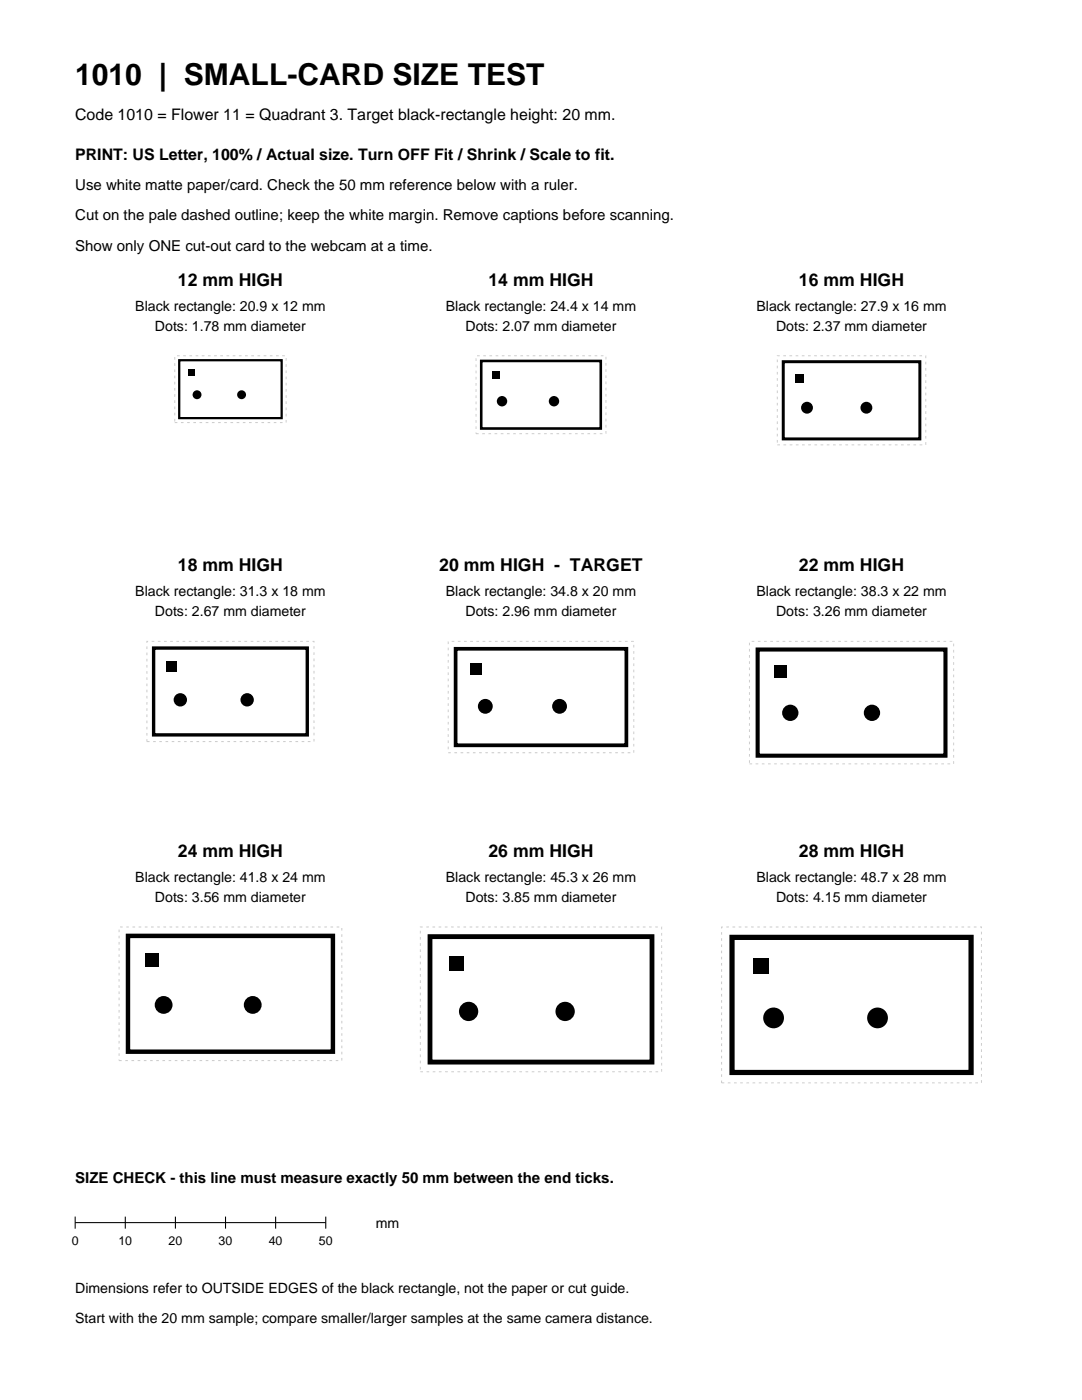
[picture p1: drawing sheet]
<svg xmlns="http://www.w3.org/2000/svg" width="216mm" height="279mm" viewBox="0 0 216 279" stroke-linecap="round" stroke-linejoin="round" font-family="sans-serif">
<defs><g id="words">
<text font-size="6" x="15" y="17">1010 | SMALL-CARD SIZE TEST</text>
<g font-size="3.5">
<text x="35.5" y="57">12 mm HIGH</text>
<text x="97.5" y="57">14 mm HIGH</text>
<text x="159.4" y="57">16 mm HIGH</text>
<text x="35.5" y="114">18 mm HIGH</text>
<text x="87.7" y="114">20 mm HIGH - TARGET</text>
<text x="159.4" y="114">22 mm HIGH</text>
<text x="35.5" y="171">24 mm HIGH</text>
<text x="97.5" y="171">26 mm HIGH</text>
<text x="159.4" y="171">28 mm HIGH</text>
</g>
<g font-size="3.2">
<text x="15" y="24">Code 1010 = Flower 11 = Quadrant 3. Target black-rectangle height: 20 mm.</text>
<text x="15" y="32">PRINT: US Letter, 100% / Actual size. Turn OFF Fit / Shrink / Scale to fit.</text>
</g>
<g font-size="3">
<text x="15" y="38">Use white matte paper/card. Check the 50 mm reference below with a ruler.</text>
<text x="15" y="44">Cut on the pale dashed outline; keep the white margin. Remove captions before scanning.</text>
<text x="15" y="50">Show only ONE cut-out card to the webcam at a time.</text>
<text x="15" y="236">SIZE CHECK - this line must measure exactly 50 mm between the end ticks.</text>
</g>
<g font-size="2.8">
<text x="27" y="62">Black rectangle: 20.9 x 12 mm</text>
<text x="30.9" y="66">Dots: 1.78 mm diameter</text>
<text x="89" y="62">Black rectangle: 24.4 x 14 mm</text>
<text x="92.9" y="66">Dots: 2.07 mm diameter</text>
<text x="150.9" y="62">Black rectangle: 27.9 x 16 mm</text>
<text x="154.9" y="66">Dots: 2.37 mm diameter</text>
<text x="27" y="119">Black rectangle: 31.3 x 18 mm</text>
<text x="89" y="119">Black rectangle: 34.8 x 20 mm</text>
<text x="150.9" y="119">Black rectangle: 38.3 x 22 mm</text>
<text x="30.9" y="123">Dots: 2.67 mm diameter</text>
<text x="92.9" y="123">Dots: 2.96 mm diameter</text>
<text x="154.9" y="123">Dots: 3.26 mm diameter</text>
<text x="27" y="176">Black rectangle: 41.8 x 24 mm</text>
<text x="30.9" y="180">Dots: 3.56 mm diameter</text>
<text x="89" y="176">Black rectangle: 45.3 x 26 mm</text>
<text x="92.9" y="180">Dots: 3.85 mm diameter</text>
<text x="150.9" y="176">Black rectangle: 48.7 x 28 mm</text>
<text x="154.9" y="180">Dots: 4.15 mm diameter</text>
<text x="75" y="245">mm</text>
<text x="15" y="258">Dimensions refer to OUTSIDE EDGES of the black rectangle, not the paper or cut guide.</text>
<text x="15" y="264">Start with the 20 mm sample; compare smaller/larger samples at the same camera distance.</text>
</g>
<g font-size="2.5">
<text x="14.3" y="248.5">0</text>
<text x="23.6" y="248.5">10</text>
<text x="33.6" y="248.5">20</text>
<text x="43.6" y="248.5">30</text>
<text x="53.6" y="248.5">40</text>
<text x="63.6" y="248.5">50</text>
</g>
</g></defs>
<path d="M35.8 71.9h20.4v11.5h-20.4z" fill="none" stroke="#000" stroke-width=".44"/>
<g fill="#000">
<path d="M37.5 73.7h1.4v1.3h-1.4z" fill-rule="evenodd"/>
<circle cx="39.3" cy="78.8" r=".89"/>
<circle cx="48.2" cy="78.8" r=".89"/>
</g>
<path d="M34.9 71h22.2v13.3h-22.2z" fill="none" stroke="#ccc" stroke-width=".2" stroke-dasharray=".5 .7" stroke-linecap="butt"/>
<path d="M95 71h25.9v15.6h-25.9z" fill-rule="evenodd" fill="#fff"/>
<path d="M96 72h23.9v13.5h-23.9z" fill="none" stroke="#000" stroke-width=".52"/>
<g fill="#000">
<path d="M98.1 74.1h1.6v1.6h-1.6z" fill-rule="evenodd"/>
<circle cx="100.2" cy="80.1" r="1.04"/>
<circle cx="110.5" cy="80.1" r="1.04"/>
</g>
<path d="M95 71h25.9v15.6h-25.9z" fill="none" stroke="#ccc" stroke-width=".2" stroke-dasharray=".5 .7" stroke-linecap="butt"/>
<path d="M155.1 71h29.6v17.8h-29.6z" fill-rule="evenodd" fill="#fff"/>
<path d="M156.3 72.2h27.2v15.4h-27.2z" fill="none" stroke="#000" stroke-width=".59"/>
<g fill="#000">
<path d="M158.7 74.6h1.7v1.7h-1.7z" fill-rule="evenodd"/>
<circle cx="161" cy="81.4" r="1.19"/>
<circle cx="172.9" cy="81.4" r="1.19"/>
</g>
<path d="M155.1 71h29.6v17.8h-29.6z" fill="none" stroke="#ccc" stroke-width=".2" stroke-dasharray=".5 .7" stroke-linecap="butt"/>
<path d="M29.3 128h33.3v20h-33.3z" fill-rule="evenodd" fill="#fff"/>
<path d="M30.6 129.3h30.7v17.4h-30.7z" fill="none" stroke="#000" stroke-width=".67" stroke-linecap="butt"/>
<g fill="#000">
<path d="M33.3 132h2v2h-2z" fill-rule="evenodd"/>
<circle cx="36" cy="139.7" r="1.33"/>
<circle cx="49.3" cy="139.7" r="1.33"/>
</g>
<path d="M29.3 128h33.3v20h-33.3z" fill="none" stroke="#ccc" stroke-width=".2" stroke-dasharray=".5 .7" stroke-linecap="butt"/>
<path d="M89.4 128h37.1v22.2h-37.1z" fill-rule="evenodd" fill="#fff"/>
<path d="M90.9 129.5h34.1v19.2h-34.1z" fill="none" stroke="#000" stroke-width=".74" stroke-linecap="butt"/>
<g fill="#000">
<path d="M93.9 132.4h2.2v2.3h-2.2z" fill-rule="evenodd"/>
<circle cx="96.8" cy="141" r="1.48"/>
<circle cx="111.7" cy="141" r="1.48"/>
</g>
<path d="M89.4 128h37.1v22.2h-37.1z" fill="none" stroke="#ccc" stroke-width=".2" stroke-dasharray=".5 .7" stroke-linecap="butt"/>
<path d="M149.5 128h40.8v24.4h-40.8z" fill-rule="evenodd" fill="#fff"/>
<path d="M151.2 129.6h37.5v21.2h-37.5z" fill="none" stroke="#000" stroke-width=".81" stroke-linecap="butt"/>
<g fill="#000">
<path d="M154.4 132.9h2.5v2.4h-2.5z" fill-rule="evenodd"/>
<circle cx="157.7" cy="142.3" r="1.63"/>
<circle cx="174" cy="142.3" r="1.63"/>
</g>
<path d="M149.5 128h40.8v24.4h-40.8z" fill="none" stroke="#ccc" stroke-width=".2" stroke-dasharray=".5 .7" stroke-linecap="butt"/>
<path d="M23.8 185h44.4v26.7h-44.4z" fill-rule="evenodd" fill="#fff"/>
<path d="M25.5 186.8h40.9v23.1h-40.9z" fill="none" stroke="#000" stroke-width=".89" stroke-linecap="butt"/>
<g fill="#000">
<path d="M29.1 190.3h2.7v2.7h-2.7z" fill-rule="evenodd"/>
<circle cx="32.6" cy="200.6" r="1.78"/>
<circle cx="50.4" cy="200.6" r="1.78"/>
</g>
<path d="M23.8 185h44.4v26.7h-44.4z" fill="none" stroke="#ccc" stroke-width=".2" stroke-dasharray=".5 .7" stroke-linecap="butt"/>
<path d="M83.9 185h48.1v28.9h-48.1z" fill-rule="evenodd" fill="#fff"/>
<path d="M85.8 186.9h44.3v25.1h-44.3z" fill="none" stroke="#000" stroke-width=".96" stroke-linecap="butt"/>
<g fill="#000">
<path d="M89.7 190.8h2.8v2.9h-2.8z" fill-rule="evenodd"/>
<circle cx="93.5" cy="201.9" r="1.93"/>
<circle cx="112.8" cy="201.9" r="1.93"/>
</g>
<path d="M83.9 185h48.1v28.9h-48.1z" fill="none" stroke="#ccc" stroke-width=".2" stroke-dasharray=".5 .7" stroke-linecap="butt"/>
<path d="M144 185h51.8v31.1h-51.8z" fill-rule="evenodd" fill="#fff"/>
<path d="M146.1 187.1h47.7v26.9h-47.7z" fill="none" stroke="#000" stroke-width="1" stroke-linecap="butt"/>
<g fill="#000">
<path d="M150.2 191.2h3.1v3.1h-3.1z" fill-rule="evenodd"/>
<circle cx="154.4" cy="203.1" r="2.07"/>
<circle cx="175.1" cy="203.1" r="2.07"/>
</g>
<path d="M144 185h51.8v31.1h-51.8z" fill="none" stroke="#ccc" stroke-width=".2" stroke-dasharray=".5 .7" stroke-linecap="butt"/>
<path d="M15 244h50M15 242.8v2.4M25 242.8v2.4M35 242.8v2.4M45 242.8v2.4M55 242.8v2.4M65 242.8v2.4" fill="none" stroke="#000" stroke-width=".21"/>
<use href="#words"/>
</svg>
